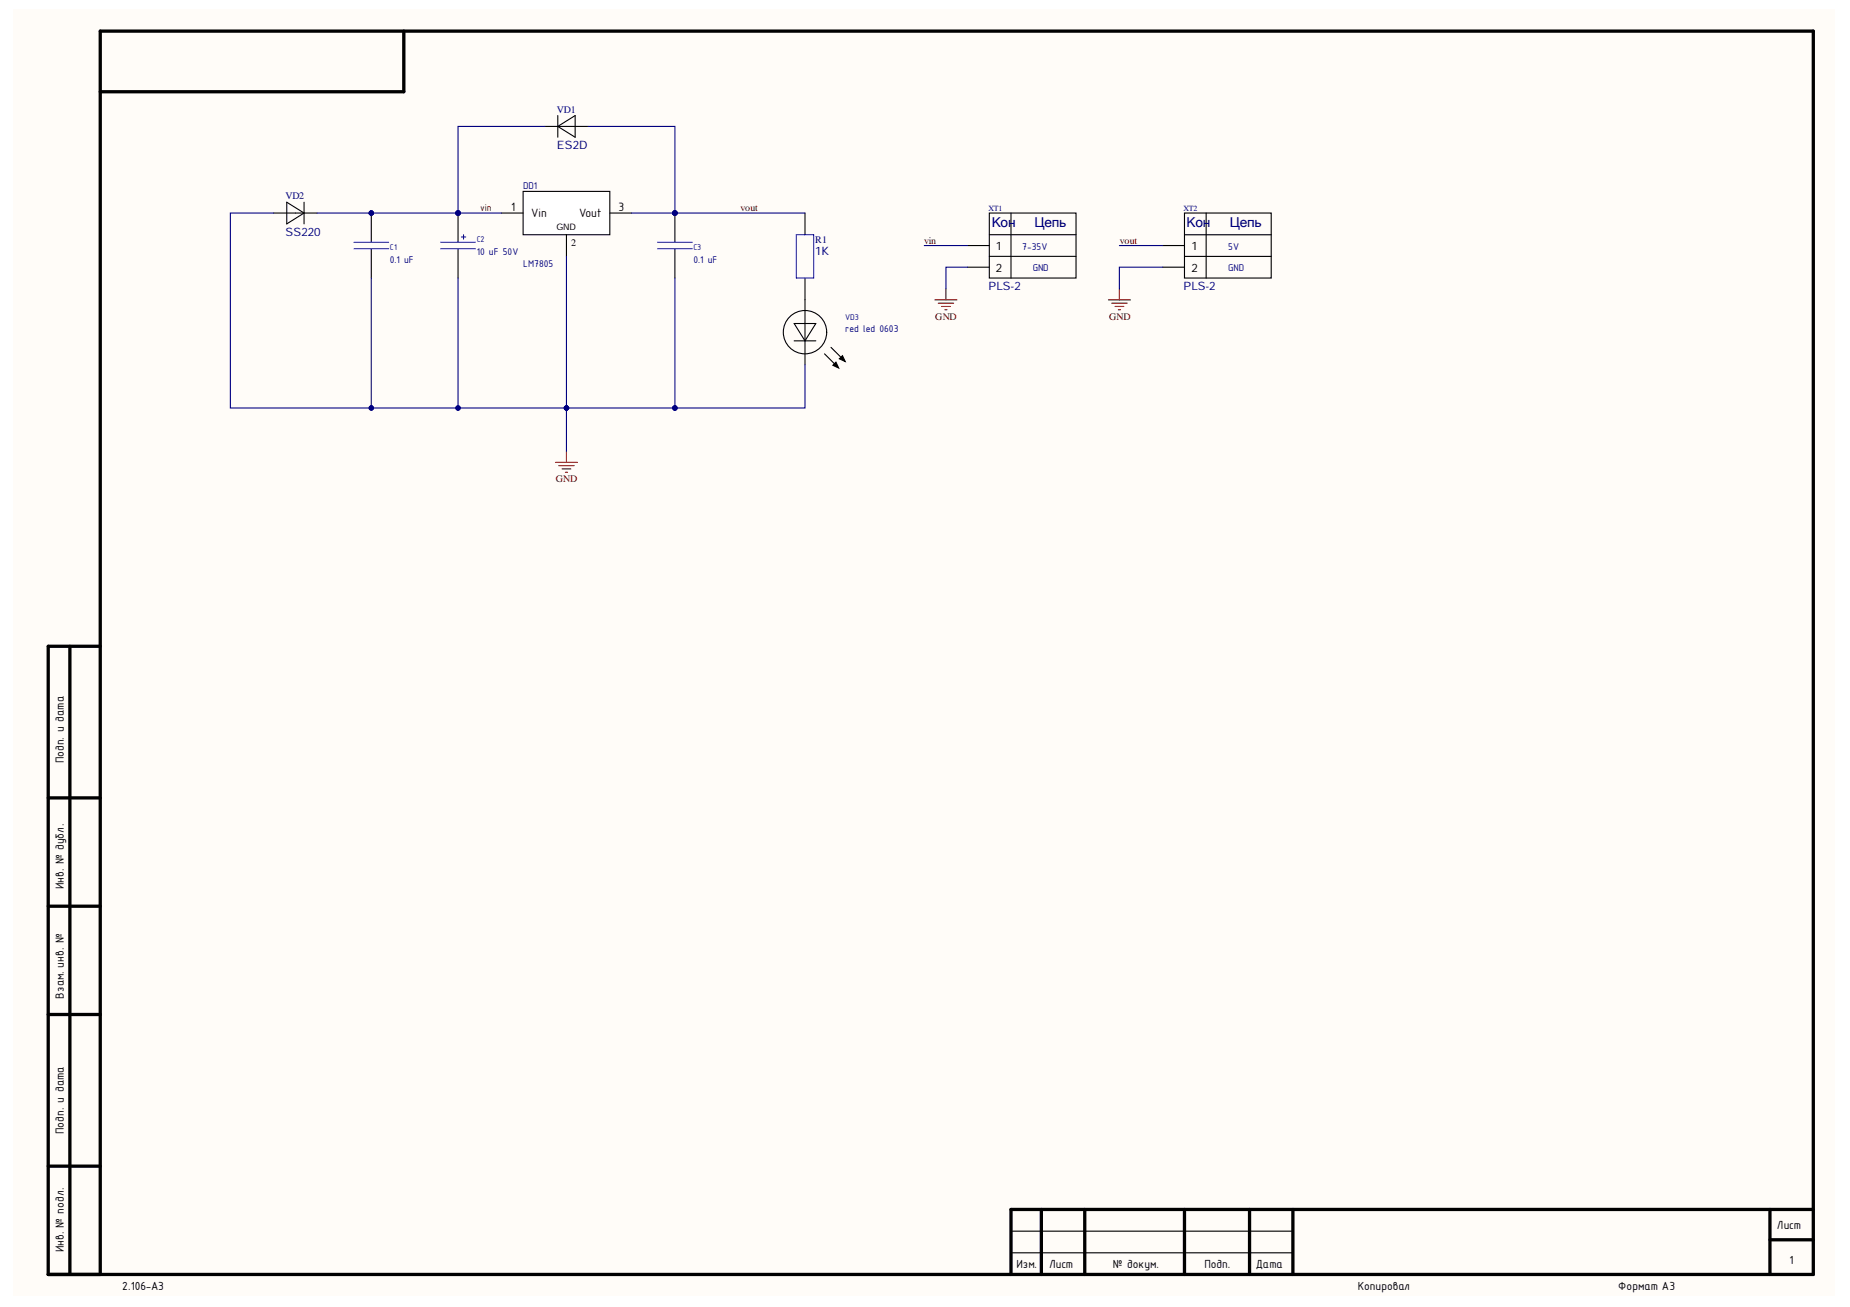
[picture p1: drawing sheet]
<svg xmlns="http://www.w3.org/2000/svg" width="297mm" height="210mm" viewBox="0 0 297 210" stroke-linecap="round" stroke-linejoin="round" font-family="sans-serif">
<defs><g id="words">
<g font-size="2.2" fill="#000080">
<text x="159.2" y="36.5">Кон</text>
<text x="166.1" y="36.5">Цепь</text>
<text x="190.5" y="36.5">Кон</text>
<text x="197.5" y="36.5">Цепь</text>
</g>
<g font-size="2">
<text x="10.2" y="122.6" transform="rotate(-90 10.2 122.6)">Подп. и дата</text>
<text x="10.2" y="142.8" transform="rotate(-90 10.2 142.8)">Инв. № дубл.</text>
<text x="10.2" y="160.5" transform="rotate(-90 10.2 160.5)">Взам. инв. №</text>
<text x="10.2" y="182.1" transform="rotate(-90 10.2 182.1)">Подп. и дата</text>
<text x="285.3" y="197.4">Лист</text>
<text x="10.2" y="201.1" transform="rotate(-90 10.2 201.1)">Инв. № подл.</text>
<text x="163.2" y="203.7">Изм.</text>
<text x="168.4" y="203.7">Лист</text>
<text x="178.7" y="203.7">№ докум.</text>
<text x="193.4" y="203.7">Подп.</text>
<text x="201.6" y="203.7">Дата</text>
<text x="287.3" y="203">1</text>
<text x="19.6" y="207.1">2.106-A3</text>
<text x="218" y="207.1">Копировал</text>
<text x="259.8" y="207.1">Формат А3</text>
</g>
<g font-size="1.9" fill="#000080">
<text x="89.4" y="23.9">ES2D</text>
<text x="45.9" y="37.9">SS220</text>
<text x="130.9" y="41">1K</text>
<text x="158.7" y="46.6">PLS-2</text>
<text x="190" y="46.6">PLS-2</text>
</g>
<g font-size="1.9">
<text x="82.1" y="33.8">1</text>
<text x="85.3" y="34.9">Vin</text>
<text x="93" y="34.9">Vout</text>
<text x="99.3" y="33.8">3</text>
<text x="159.9" y="40.2">1</text>
<text x="191.3" y="40.2">1</text>
<text x="159.9" y="43.6">2</text>
<text x="191.3" y="43.6">2</text>
</g>
<text font-size="1.7" fill="#800000" x="77.1" y="33.8">vin</text>
<g font-size="1.7" fill="#000080">
<text x="84" y="30.3">DD1</text>
<text x="76.6" y="41">10 uF 50V</text>
<text x="164.1" y="40.1">7-35V</text>
<text x="197.2" y="40.1">5V</text>
<text x="62.6" y="42.2">0.1 uF</text>
<text x="84" y="42.9">LM7805</text>
<text x="111.3" y="42.2">0.1 uF</text>
<text x="165.8" y="43.5">GND</text>
<text x="197.2" y="43.5">GND</text>
<text x="135.7" y="53.4">red led 0603</text>
</g>
<g font-size="1.6" fill="#000080">
<text x="89.4" y="18.1">VD1</text>
<text x="45.9" y="32">VD2</text>
<text x="130.9" y="39">R1</text>
</g>
<g font-size="1.6" fill="#800000">
<text x="118.9" y="33.9">vout</text>
<text x="148.4" y="39.1">vin</text>
<text x="179.8" y="39.1">vout</text>
<text x="150.2" y="51.4">GND</text>
<text x="178.1" y="51.4">GND</text>
<text x="89.3" y="77.4">GND</text>
</g>
<text font-size="1.6" x="91.7" y="39.5">2</text>
<g font-size="1.4" fill="#000080">
<text x="62.6" y="40.2">C1</text>
<text x="76.6" y="38.9">C2</text>
<text x="111.3" y="40.2">C3</text>
<text x="135.7" y="51.3">VD3</text>
</g>
<text font-size="1.4" x="89.3" y="37">GND</text>
<g font-size="1.3" fill="#000080">
<text x="158.7" y="33.8">XT1</text>
<text x="190" y="33.8">XT2</text>
</g>
</g></defs>
<g fill="#fffcf8">
<path d="M2.2 1.5h292.4v206.7h-292.4z" fill-rule="evenodd"/>
<path d="M2.2 1.5h292.4v206.7h-292.4z" fill-rule="evenodd"/>
</g>
<g fill="none" stroke="#000" stroke-width=".53">
<path d="M64.8 5v9.7h-48.7M11.2 103.8v100.9M16.1 103.8h-8.4v100.9h283.4v-199.7h-275v199.7M7.7 128.1h8.4M7.7 145.5h8.4M7.7 162.9h8.4M7.7 187.3h8.4M167.2 194.2v10.5M174.2 194.2v10.5M190.2 194.2v10.5M200.6 194.2v10.5M207.6 194.2v10.5"/>
<path d="M284.2 194.2v10.5M284.2 199.1h6.9M291.1 194.2h-128.8v10.5"/>
</g>
<path d="M162.3 197.7h45.3M162.3 201.2h45.3" fill="none" stroke="#000" stroke-width=".18"/>
<path d="M84 30.7h13.9v7h-13.9z" fill-rule="evenodd" fill="#fff"/>
<path d="M80.5 34.2h3.5M84 30.7h13.9v7h-13.9zM91 37.7v3.5M97.9 34.2h3.5" fill="none" stroke="#000" stroke-width=".17"/>
<circle cx="73.5" cy="34.2" r=".35" fill="#000080"/>
<circle cx="73.5" cy="34.2" r=".35" fill="none" stroke="#000080" stroke-width=".16"/>
<path d="M73.5 34.2v4.7" fill="none" stroke="#000" stroke-width=".17"/>
<circle cx="73.5" cy="34.2" r=".35" fill="#000080"/>
<circle cx="73.5" cy="34.2" r=".35" fill="none" stroke="#000080" stroke-width=".16"/>
<path d="M73.5 40v4.6" fill="none" stroke="#000" stroke-width=".17"/>
<path d="M70.8 39.9h5.5M70.8 38.9h5.5M74.1 38.1h.7M74.4 37.7v.7" fill="none" stroke="#00f" stroke-width=".17"/>
<circle cx="108.4" cy="34.2" r=".35" fill="#000080"/>
<circle cx="108.4" cy="34.2" r=".35" fill="none" stroke="#000080" stroke-width=".16"/>
<path d="M108.4 34.2v4.7M108.4 40v4.6" fill="none" stroke="#000" stroke-width=".17"/>
<circle cx="108.4" cy="34.2" r=".35" fill="#000080"/>
<circle cx="108.4" cy="34.2" r=".35" fill="none" stroke="#000080" stroke-width=".16"/>
<path d="M105.6 38.9h5.5M105.6 40h5.5M127.9 37.7h2.7v7h-2.7z" fill="none" stroke="#00f" stroke-width=".17"/>
<g fill="none" stroke="#000" stroke-width=".17">
<path d="M129.3 34.2v3.5M155.4 39.4h3.4M158.8 34.2h14v10.5h-14zM158.8 37.7h14M162.3 34.2v10.5M127.5 52h3.5l-1.7 2.7zM127.5 54.7h3.5M129.3 44.7v13.9M132.4 56.8l2.1 2.1M133.4 55.8l2.1 2.1M134.2 58.2l.5 .9-1-.4zM134.8 57.6l.5-.5 .4 1z"/>
<path d="M155.4 42.9h3.4M158.8 41.2h14"/>
<circle cx="129.3" cy="53.3" r="3.5"/>
</g>
<path d="M134.2 58.2l.5 .9-1-.4zM134.8 57.6l.5-.5 .4 1z" fill="#000"/>
<path d="M150.1 48.2h3.5M150.6 48.7h2.5M151.2 49.2h1.4M151.7 49.7h.4M151.9 46.4v1.8M89.2 74.3h3.5M89.7 74.8h2.5M90.2 75.3h1.5M90.8 75.8h.3M91 72.5v1.8" fill="none" stroke="#800000" stroke-width=".17"/>
<path d="M186.7 39.4h3.5M190.2 34.2h13.9v10.5h-13.9zM190.2 37.7h13.9M193.7 34.2v10.5M186.7 42.9h3.5M190.2 41.2h13.9" fill="none" stroke="#000" stroke-width=".18"/>
<path d="M178 48.2h3.5M178.5 48.7h2.5M179 49.2h1.4M179.6 49.7h.3M179.7 46.4v1.8" fill="none" stroke="#800000" stroke-width=".18"/>
<circle cx="59.6" cy="34.2" r=".35" fill="#000080"/>
<circle cx="59.6" cy="34.2" r=".35" fill="none" stroke="#000080" stroke-width=".16"/>
<path d="M59.6 34.2v4.7M59.6 40v4.6" fill="none" stroke="#000" stroke-width=".17"/>
<circle cx="59.6" cy="34.2" r=".35" fill="#000080"/>
<circle cx="59.6" cy="34.2" r=".35" fill="none" stroke="#000080" stroke-width=".16"/>
<path d="M56.8 38.9h5.6M56.8 40h5.6" fill="none" stroke="#00f" stroke-width=".17"/>
<path d="M89.6 18.6v3.4M44 34.2h6.9M46 32.5l2.8 1.7-2.8 1.8zM48.8 32.5v3.5M87.5 20.3h6.9M89.6 20.3l2.7-1.7v3.4z" fill="none" stroke="#000" stroke-width=".17"/>
<path d="M94.4 20.3h14v13.9" fill="none" stroke="#000080" stroke-width=".17"/>
<circle cx="108.4" cy="34.2" r=".35" fill="#000080"/>
<circle cx="108.4" cy="34.2" r=".35" fill="none" stroke="#000080" stroke-width=".16"/>
<path d="M50.9 34.2h22.6" fill="none" stroke="#000080" stroke-width=".17"/>
<circle cx="59.6" cy="34.2" r=".35" fill="#000080"/>
<circle cx="59.6" cy="34.2" r=".35" fill="none" stroke="#000080" stroke-width=".16"/>
<circle cx="73.5" cy="34.2" r=".35" fill="#000080"/>
<circle cx="73.5" cy="34.2" r=".35" fill="none" stroke="#000080" stroke-width=".16"/>
<path d="M59.6 44.6v20.9h13.9" fill="none" stroke="#000080" stroke-width=".17"/>
<circle cx="59.6" cy="65.5" r=".35" fill="#000080"/>
<circle cx="59.6" cy="65.5" r=".35" fill="none" stroke="#000080" stroke-width=".16"/>
<circle cx="73.5" cy="65.5" r=".35" fill="#000080"/>
<circle cx="73.5" cy="65.5" r=".35" fill="none" stroke="#000080" stroke-width=".16"/>
<path d="M91 41.2v24.3h-17.5v-20.9" fill="none" stroke="#000080" stroke-width=".17"/>
<circle cx="73.5" cy="65.5" r=".35" fill="#000080"/>
<circle cx="73.5" cy="65.5" r=".35" fill="none" stroke="#000080" stroke-width=".16"/>
<circle cx="91" cy="65.5" r=".35" fill="#000080"/>
<circle cx="91" cy="65.5" r=".35" fill="none" stroke="#000080" stroke-width=".16"/>
<path d="M73.5 34.2h7" fill="none" stroke="#000080" stroke-width=".17"/>
<circle cx="73.5" cy="34.2" r=".35" fill="#000080"/>
<circle cx="73.5" cy="34.2" r=".35" fill="none" stroke="#000080" stroke-width=".16"/>
<path d="M87.5 20.3h-14v13.9" fill="none" stroke="#000080" stroke-width=".17"/>
<circle cx="73.5" cy="34.2" r=".35" fill="#000080"/>
<circle cx="73.5" cy="34.2" r=".35" fill="none" stroke="#000080" stroke-width=".16"/>
<path d="M91 65.5h17.4" fill="none" stroke="#000080" stroke-width=".17"/>
<circle cx="91" cy="65.5" r=".35" fill="#000080"/>
<circle cx="91" cy="65.5" r=".35" fill="none" stroke="#000080" stroke-width=".16"/>
<circle cx="108.4" cy="65.5" r=".35" fill="#000080"/>
<circle cx="108.4" cy="65.5" r=".35" fill="none" stroke="#000080" stroke-width=".16"/>
<path d="M101.4 34.2h7" fill="none" stroke="#000080" stroke-width=".17"/>
<circle cx="108.4" cy="34.2" r=".35" fill="#000080"/>
<circle cx="108.4" cy="34.2" r=".35" fill="none" stroke="#000080" stroke-width=".16"/>
<path d="M129.3 58.6v6.9h-20.9" fill="none" stroke="#000080" stroke-width=".17"/>
<circle cx="108.4" cy="65.5" r=".35" fill="#000080"/>
<circle cx="108.4" cy="65.5" r=".35" fill="none" stroke="#000080" stroke-width=".16"/>
<path d="M108.4 34.2h20.9" fill="none" stroke="#000080" stroke-width=".17"/>
<circle cx="108.4" cy="34.2" r=".35" fill="#000080"/>
<circle cx="108.4" cy="34.2" r=".35" fill="none" stroke="#000080" stroke-width=".16"/>
<path d="M148.4 39.4h7M155.4 42.9h-3.5v3.5M91 65.5v7" fill="none" stroke="#000080" stroke-width=".17"/>
<path d="M179.7 39.4h7M186.7 42.9h-7v3.5" fill="none" stroke="#000080" stroke-width=".18"/>
<circle cx="91" cy="65.5" r=".35" fill="#000080"/>
<circle cx="91" cy="65.5" r=".35" fill="none" stroke="#000080" stroke-width=".16"/>
<path d="M108.4 44.6v20.9" fill="none" stroke="#000080" stroke-width=".17"/>
<circle cx="108.4" cy="65.5" r=".35" fill="#000080"/>
<circle cx="108.4" cy="65.5" r=".35" fill="none" stroke="#000080" stroke-width=".16"/>
<path d="M44 34.2h-7v31.3h22.6" fill="none" stroke="#000080" stroke-width=".17"/>
<circle cx="59.6" cy="65.5" r=".35" fill="#000080"/>
<circle cx="59.6" cy="65.5" r=".35" fill="none" stroke="#000080" stroke-width=".16"/>
<use href="#words"/>
</svg>
